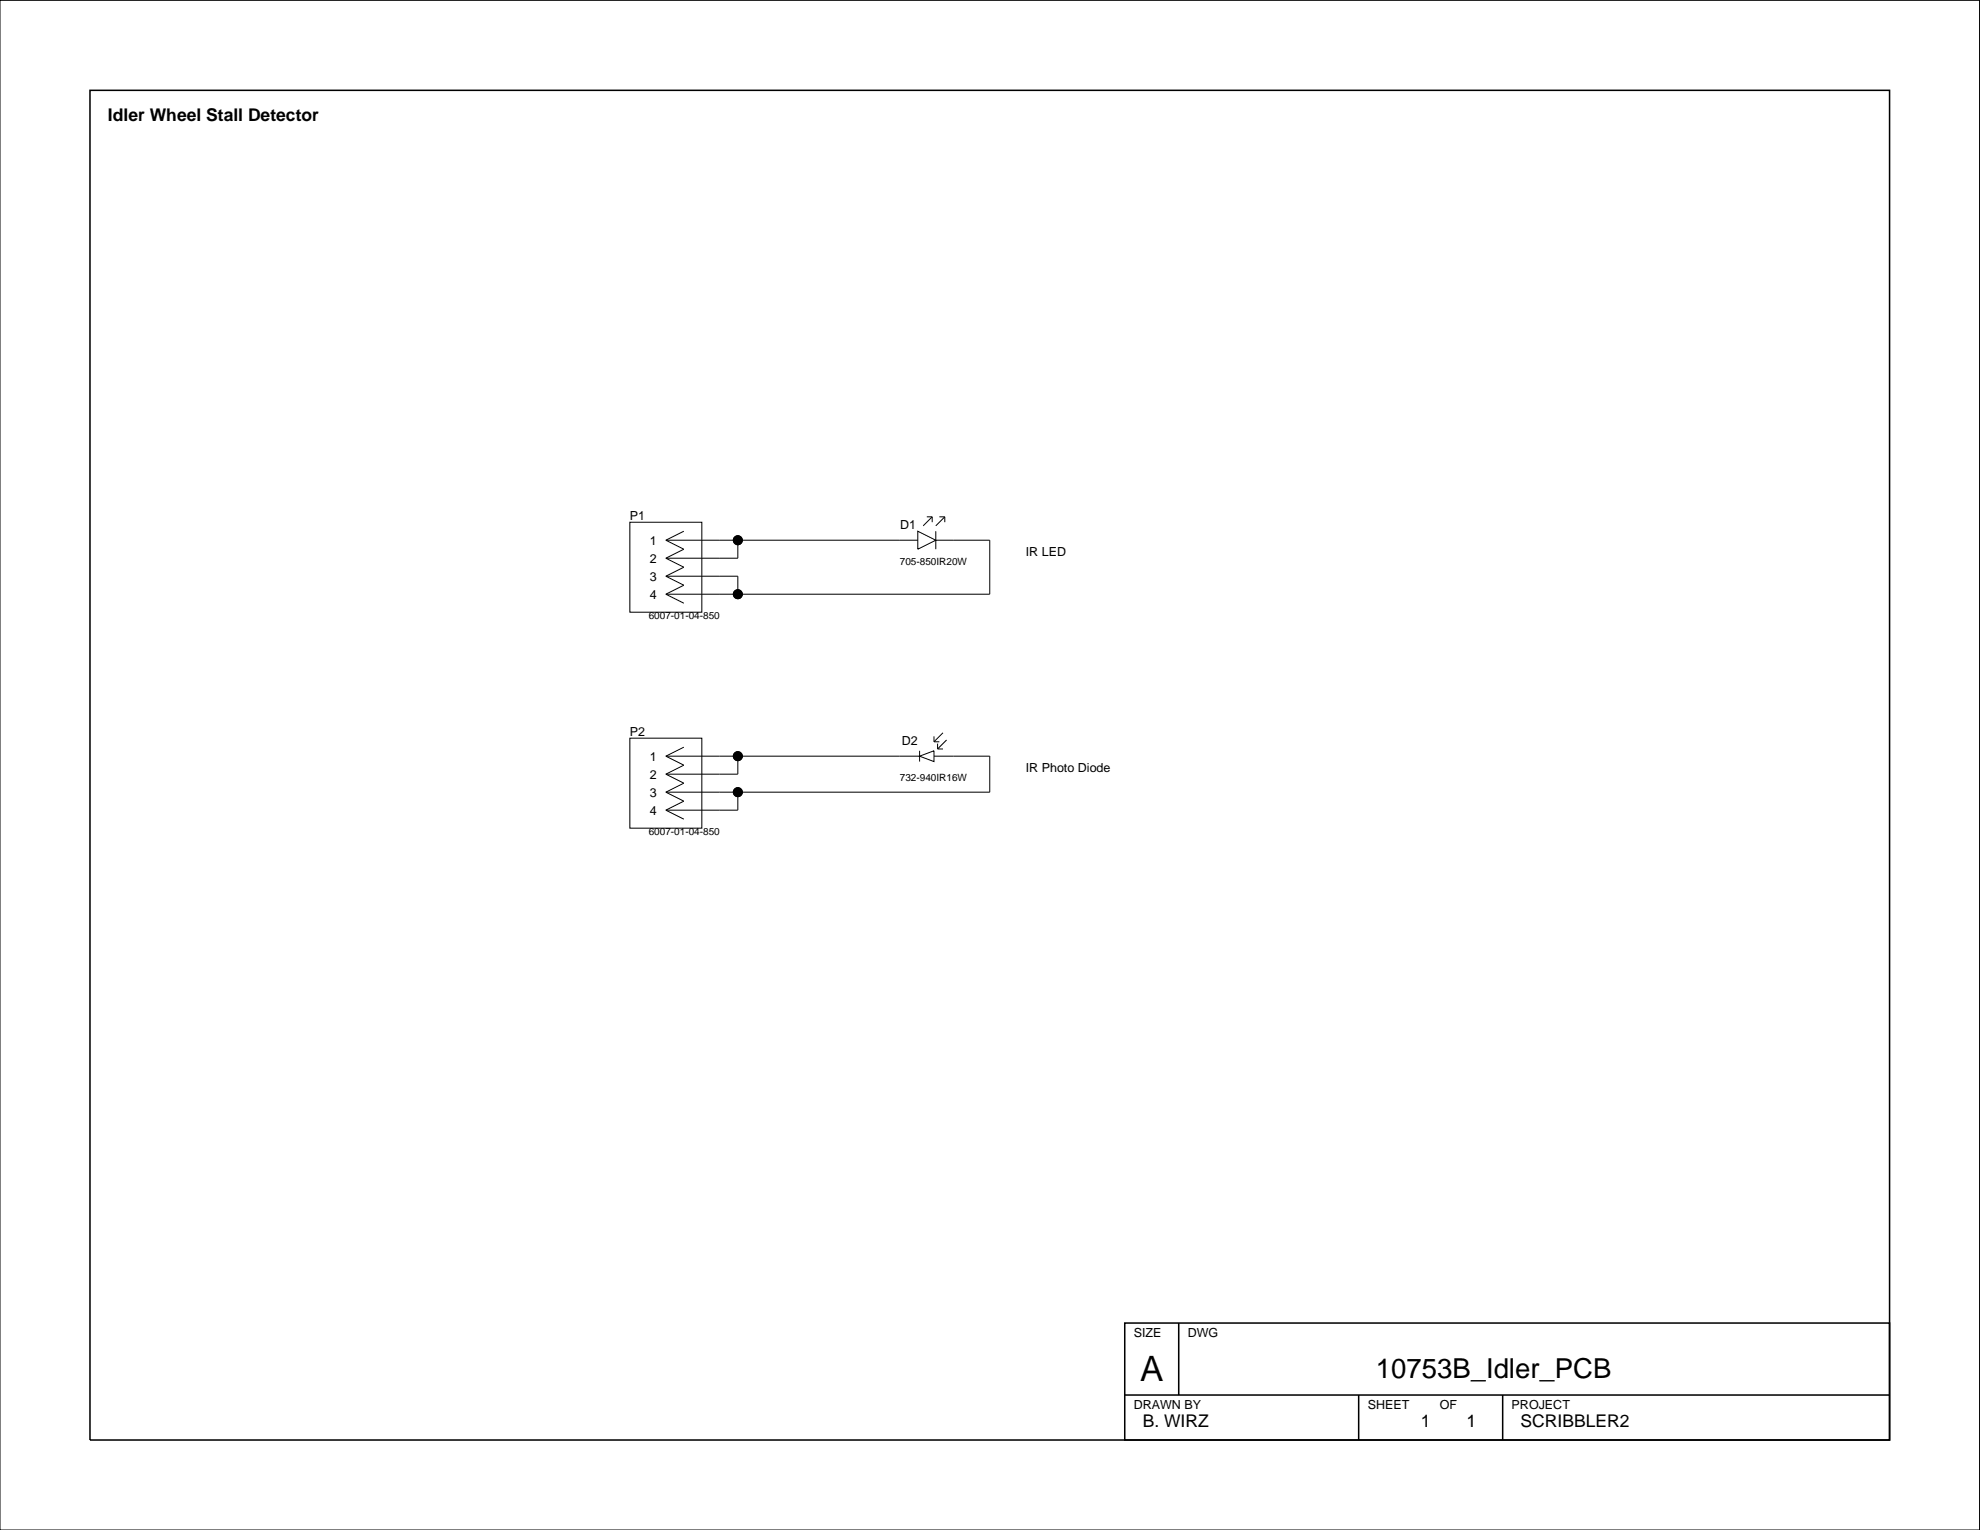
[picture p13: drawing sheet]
<svg xmlns="http://www.w3.org/2000/svg" width="279mm" height="216mm" viewBox="0 0 279 216" stroke-linecap="round" stroke-linejoin="round" font-family="sans-serif">
<defs><g id="words">
<text font-size="4.9" x="160.9" y="194.8">A</text>
<text font-size="3.9" x="194.2" y="194.4">10753B_Idler_PCB</text>
<g font-size="2.5">
<text x="15.2" y="17.1">Idler Wheel Stall Detector</text>
<text x="161.3" y="201.4">B. WIRZ</text>
<text x="200.5" y="201.4">1</text>
<text x="207" y="201.4">1</text>
<text x="214.6" y="201.4">SCRIBBLER2</text>
</g>
<g font-size="1.8">
<text x="88.9" y="73.3">P1</text>
<text x="91.7" y="76.9">1</text>
<text x="127" y="74.6">D1</text>
<text x="91.7" y="81.9">3</text>
<text x="91.7" y="79.4">2</text>
<text x="144.7" y="78.4">IR LED</text>
<text x="91.7" y="84.5">4</text>
<text x="88.9" y="103.8">P2</text>
<text x="91.7" y="107.3">1</text>
<text x="127.3" y="105.1">D2</text>
<text x="91.7" y="112.4">3</text>
<text x="91.7" y="109.9">2</text>
<text x="144.7" y="108.9">IR Photo Diode</text>
<text x="91.7" y="115">4</text>
<text x="160" y="188.6">SIZE</text>
<text x="167.6" y="188.6">DWG</text>
<text x="160" y="198.8">DRAWN BY</text>
<text x="193" y="198.8">SHEET</text>
<text x="203.2" y="198.8">OF</text>
<text x="213.3" y="198.8">PROJECT</text>
</g>
<g font-size="1.4">
<text x="127" y="79.8">705-850IR20W</text>
<text x="91.5" y="87.4">6007-01-04-850</text>
<text x="127" y="110.3">732-940IR16W</text>
<text x="91.5" y="117.9">6007-01-04-850</text>
</g>
</g></defs>
<g fill="none" stroke="#000" stroke-width=".14">
<path d="M0 0h279.3v215.9h-279.3zM88.9 73.7h10.1v12.7h-10.1zM94 76.2h35.5M94 78.8l2.5 1.2-2.5 1.3M94 76.2l2.5 1.3-2.5 1.3M96.5 75l-2.5 1.2M104.1 76.2v2.6h-10.1M129.5 75l2.6 1.2-2.6 1.3zM130.8 72.9h.7M131.5 72.9v.8M131.5 72.9l-1.2 1.3M132.1 76.2h7.6v7.6h-45.7"/>
<path d="M132.1 75v2.5M132.6 72.9h.7M133.3 72.9v.8M133.3 72.9l-1.2 1.3M94 81.3h10.1v2.5M94 81.3l2.5 1.3-2.5 1.2M94 83.8l2.5 1.3M88.9 104.2h10.1v12.7h-10.1zM94 106.7h35.8M94 111.8l2.5 1.3-2.5 1.2M94 114.3l2.5 1.3M94 109.2l2.5 1.3-2.5 1.3"/>
<path d="M94 106.7l2.5 1.3-2.5 1.2M96.5 105.4l-2.5 1.3M104.1 111.8v2.5h-10.1M104.1 106.7v2.5h-10.1M129.8 106.7l2-.8v1.6zM129.8 105.9v1.6M131.8 106.7h7.9v5.1h-45.7M131.8 103.9v.8M131.8 104.7h.8M132.3 104.9v.8M132.3 105.7h.8M133.1 103.4l-1.3 1.3"/>
<path d="M133.6 104.4l-1.3 1.3"/>
<circle cx="104.1" cy="76.2" r=".63"/>
<circle cx="104.1" cy="83.9" r=".63"/>
<circle cx="104.1" cy="106.7" r=".63"/>
<circle cx="104.1" cy="111.8" r=".63"/>
</g>
<path d="M12.7 12.7h253.9v190.5h-253.9zM158.7 186.7h107.9v16.5h-107.9zM158.7 196.9h107.9M166.3 186.7v10.2M191.7 196.9v6.3M212 196.9v6.3" fill="none" stroke="#000" stroke-width=".22"/>
<g fill="#000" stroke="#000" stroke-width=".14">
<circle cx="104.1" cy="76.2" r=".63"/>
<circle cx="104.1" cy="83.9" r=".63"/>
<circle cx="104.1" cy="106.7" r=".63"/>
<circle cx="104.1" cy="111.8" r=".63"/>
</g>
<use href="#words"/>
</svg>
